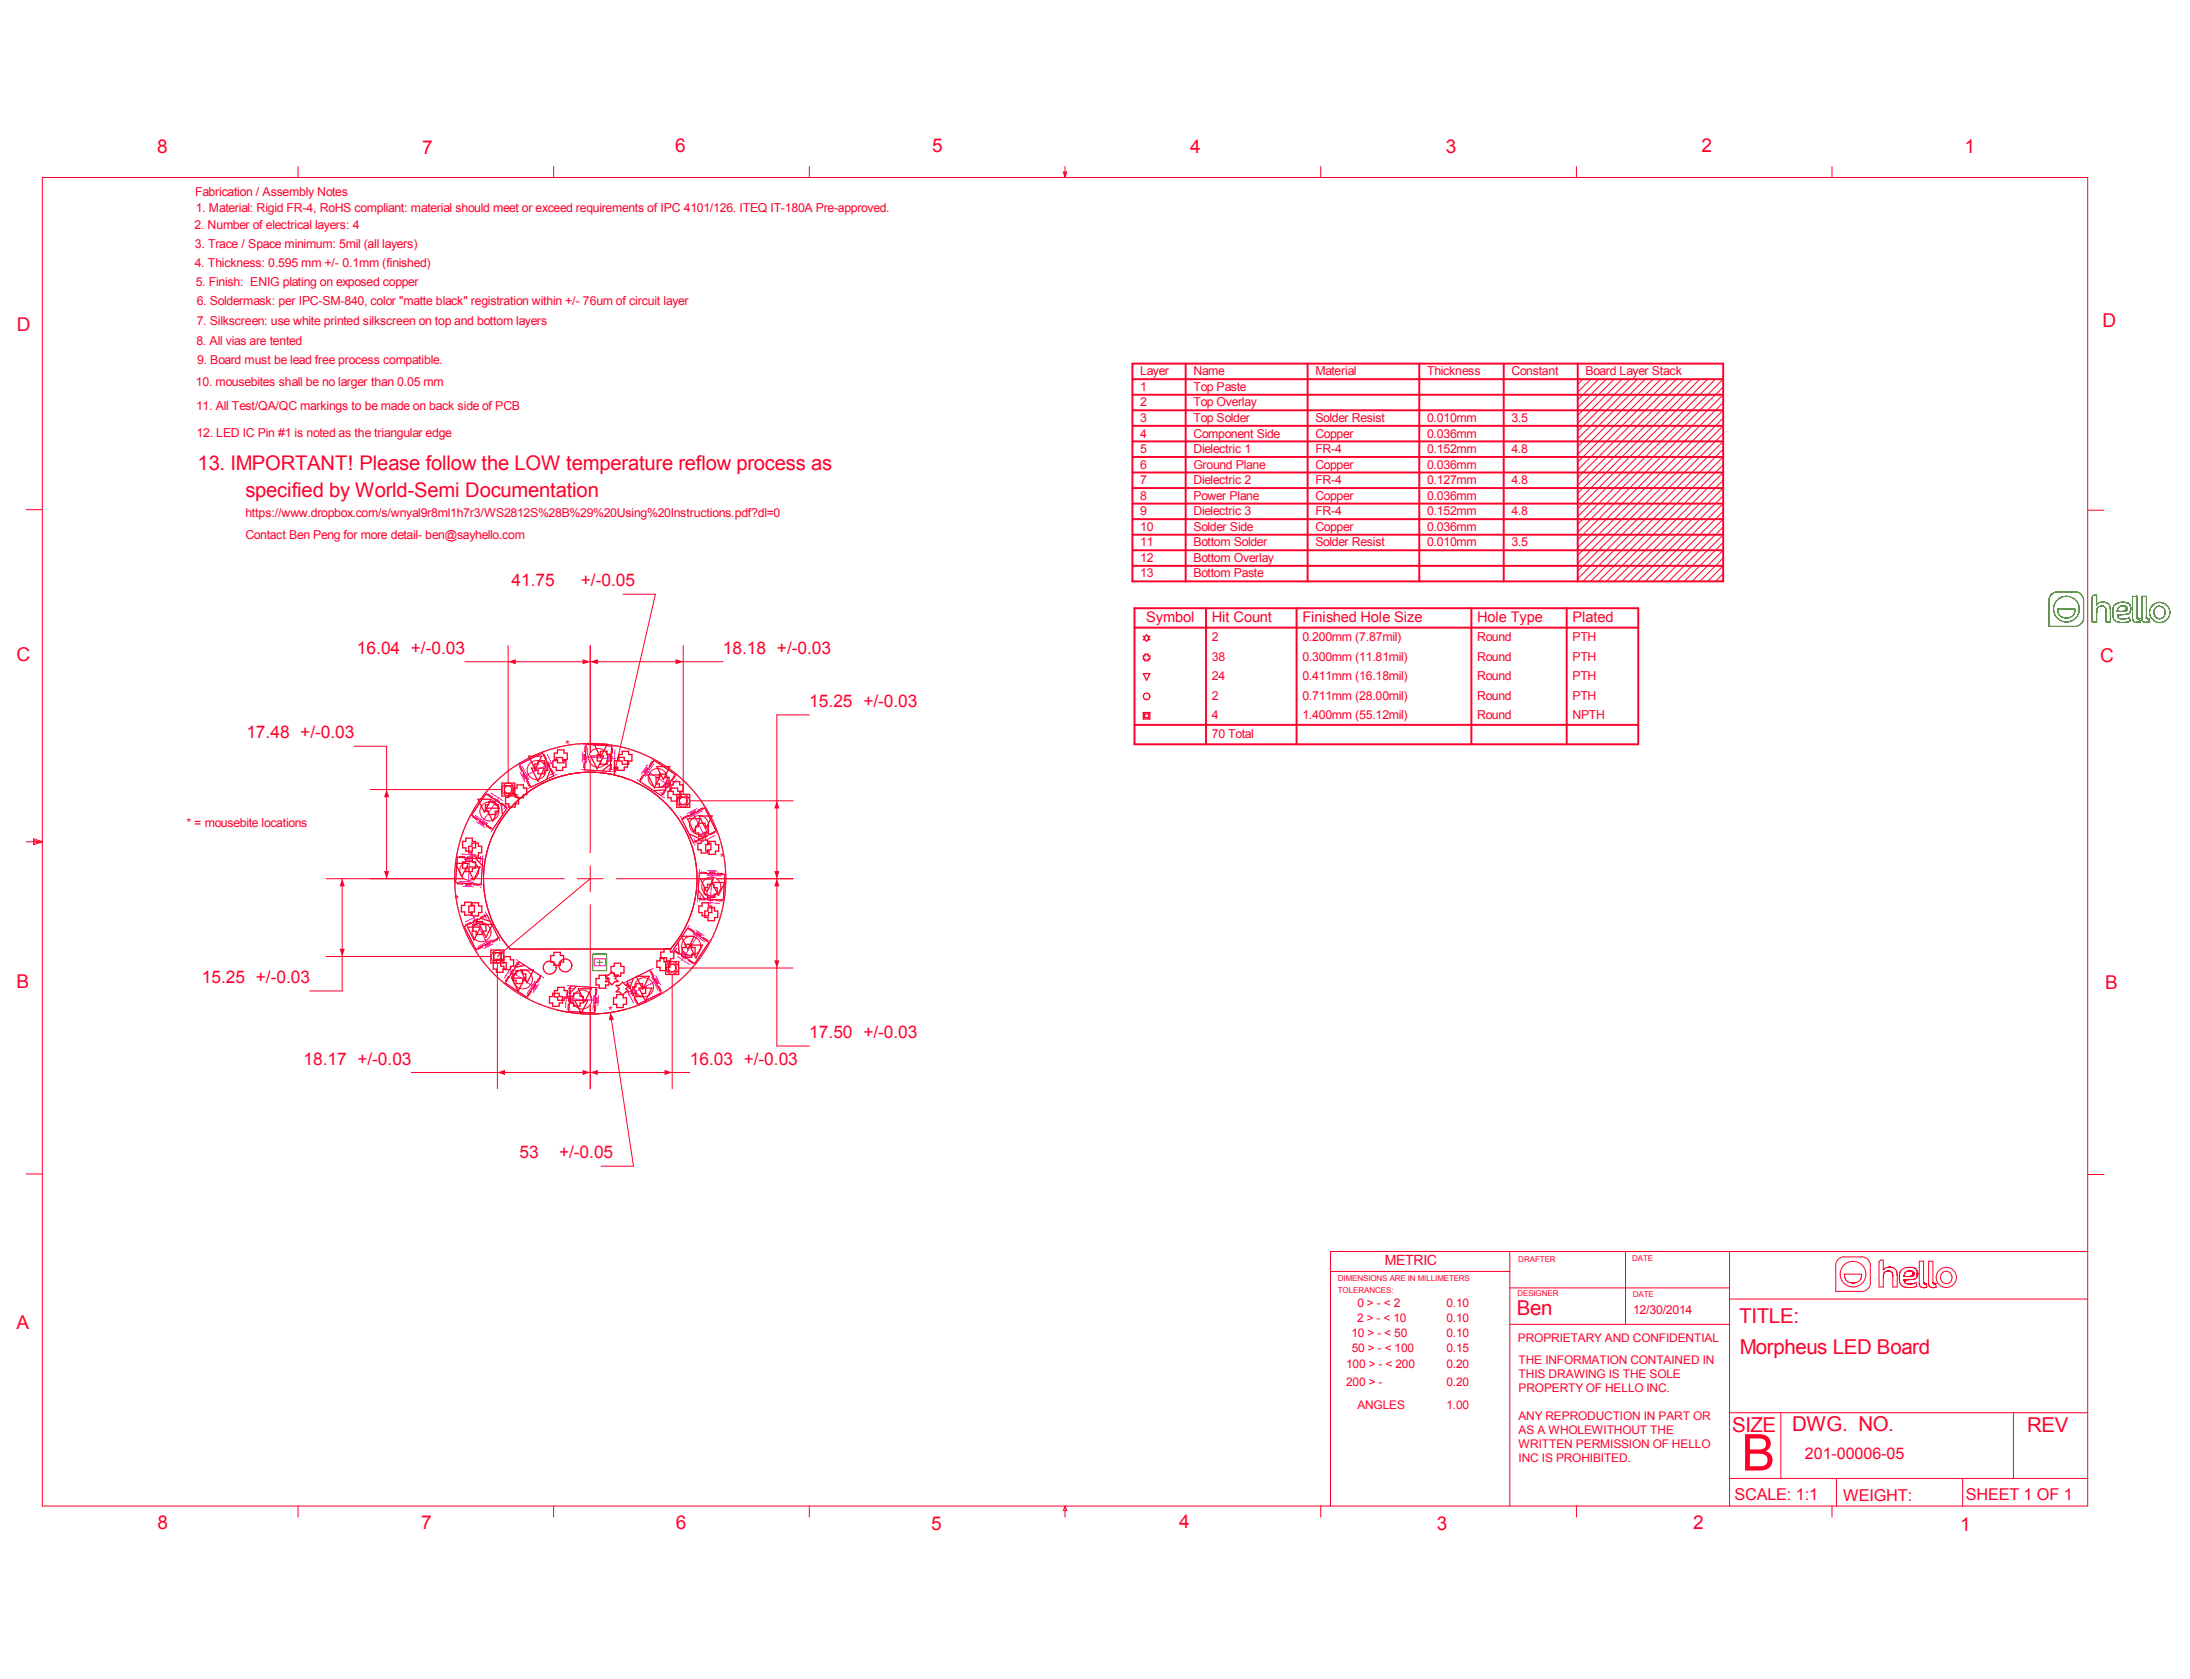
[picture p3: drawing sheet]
<svg xmlns="http://www.w3.org/2000/svg" width="269mm" height="206mm" viewBox="0 0 269 206" stroke-linecap="round" stroke-linejoin="round" font-family="sans-serif">
<defs><g id="words">
<text font-size="6.2" fill="#ff002a" x="213.7" y="180.4">B</text>
<g font-size="2.5" fill="#ff002a">
<text x="24.3" y="57.7">13. IMPORTANT! Please follow the LOW temperature reflow process as</text>
<text x="30.1" y="61">specified by World-Semi Documentation</text>
<text x="186.2" y="161.4">Ben</text>
<text x="213.5" y="162.3">TITLE:</text>
<text x="213.6" y="166.2">Morpheus LED Board</text>
<text x="212.6" y="175.7">SIZE</text>
<text x="220" y="175.5">DWG. NO.</text>
<text x="248.8" y="175.7">REV</text>
</g>
<g font-size="2.3" fill="#ff002a">
<text x="19.3" y="18.8">8</text>
<text x="51.8" y="18.8">7</text>
<text x="82.9" y="18.7">6</text>
<text x="114.4" y="18.7">5</text>
<text x="146.1" y="18.7">4</text>
<text x="177.5" y="18.8">3</text>
<text x="208.8" y="18.7">2</text>
<text x="241.1" y="18.8">1</text>
<text x="2.1" y="40.6">D</text>
<text x="258.1" y="40.1">D</text>
<text x="2" y="81.2">C</text>
<text x="257.8" y="81.2">C</text>
<text x="2" y="121.2">B</text>
<text x="258.4" y="121.4">B</text>
<text x="2" y="163.1">A</text>
<text x="19.3" y="187.7">8</text>
<text x="51.7" y="187.6">7</text>
<text x="83" y="187.6">6</text>
<text x="114.3" y="187.7">5</text>
<text x="144.7" y="187.5">4</text>
<text x="176.4" y="187.7">3</text>
<text x="207.8" y="187.7">2</text>
<text x="240.6" y="187.8">1</text>
</g>
<g font-size="2.1" fill="#ff002a">
<text x="62.8" y="71.9">41.75</text>
<text x="71.3" y="71.9">+/-0.05</text>
<text x="43.8" y="80.2">16.04 +/-0.03</text>
<text x="88.7" y="80.2">18.18 +/-0.03</text>
<text x="99.3" y="86.7">15.25 +/-0.03</text>
<text x="30.2" y="90.6">17.48 +/-0.03</text>
<text x="24.8" y="120.6">15.25 +/-0.03</text>
<text x="37.3" y="130.6">18.17 +/-0.03</text>
<text x="84.7" y="130.6">16.03 +/-0.03</text>
<text x="99.3" y="127.4">17.50 +/-0.03</text>
<text x="63.8" y="142.1">53</text>
<text x="68.6" y="142.1">+/-0.05</text>
</g>
<g font-size="2" fill="#ff002a">
<text x="221.6" y="179">201-00006-05</text>
<text x="212.9" y="184.1">SCALE: 1:1</text>
<text x="226.2" y="184.2">WEIGHT:</text>
<text x="241.3" y="184.1">SHEET 1 OF 1</text>
</g>
<g font-size="1.8" fill="#ff002a">
<text x="140.7" y="76.3">Symbol</text>
<text x="148.8" y="76.3">Hit Count</text>
<text x="159.9" y="76.3">Finished Hole Size</text>
<text x="181.3" y="76.3">Hole Type</text>
<text x="193" y="76.3">Plated</text>
</g>
<text font-size="1.7" fill="#ff002a" x="170" y="155.2">METRIC</text>
<g font-size="1.5" fill="#ff002a">
<text x="23.9" y="28.2">2. Number of electrical layers: 4</text>
<text x="24" y="24">Fabrication / Assembly Notes</text>
<text x="24" y="26.1">1. Material: Rigid FR-4, RoHS compliant: material should meet or exceed requirements of IPC 4101/126. ITEQ IT-180A Pre-approved.</text>
<text x="23.9" y="32.7">4. Thickness: 0.595 mm +/- 0.1mm (finished)</text>
<text x="23.9" y="30.5">3. Trace / Space minimum: 5mil (all layers)</text>
<text x="24" y="35.1">5. Finish: ENIG plating on exposed copper</text>
<text x="24.2" y="37.5">6. Soldermask: per IPC-SM-840, color &quot;matte black&quot; registration within +/- 76um of circuit layer</text>
<text x="24.2" y="39.9">7. Silkscreen: use white printed silkscreen on top and bottom layers</text>
<text x="24.1" y="47.3">10. mousebites shall be no larger than 0.05 mm</text>
<text x="24.1" y="42.4">8. All vias are tented</text>
<text x="24.2" y="44.7">9. Board must be lead free process compatible.</text>
<text x="140" y="48">1</text>
<text x="140" y="46.1">Layer</text>
<text x="146.5" y="46.1">Name</text>
<text x="146.5" y="48">Top Paste</text>
<text x="161.5" y="46.1">Material</text>
<text x="175.2" y="46.1">Thickness</text>
<text x="185.5" y="46.1">Constant</text>
<text x="194.6" y="46.1">Board Layer Stack</text>
<text x="24.1" y="50.4">11. All Test/QA/QC markings to be made on back side of PCB</text>
<text x="24.1" y="53.7">12. LED IC Pin #1 is noted as the triangular edge</text>
<text x="140" y="51.8">3</text>
<text x="140" y="53.7">4</text>
<text x="140" y="49.9">2</text>
<text x="146.5" y="51.8">Top Solder</text>
<text x="146.5" y="53.7">Component Side</text>
<text x="146.5" y="49.9">Top Overlay</text>
<text x="161.5" y="53.7">Copper</text>
<text x="161.5" y="51.8">Solder Resist</text>
<text x="175.2" y="51.8">0.010mm</text>
<text x="175.2" y="53.7">0.036mm</text>
<text x="185.5" y="51.8">3.5</text>
<text x="140" y="57.5">6</text>
<text x="140" y="59.4">7</text>
<text x="140" y="55.6">5</text>
<text x="146.5" y="57.5">Ground Plane</text>
<text x="146.5" y="59.4">Dielectric 2</text>
<text x="146.5" y="55.6">Dielectric 1</text>
<text x="161.5" y="59.4">FR-4</text>
<text x="161.5" y="55.6">FR-4</text>
<text x="161.5" y="57.5">Copper</text>
<text x="175.2" y="57.5">0.036mm</text>
<text x="175.2" y="59.4">0.127mm</text>
<text x="175.2" y="55.6">0.152mm</text>
<text x="185.5" y="59.4">4.8</text>
<text x="185.5" y="55.6">4.8</text>
<text x="30.1" y="63.5">https://www.dropbox.com/s/wnyal9r8ml1h7r3/WS2812S%28B%29%20Using%20Instructions.pdf?dl=0</text>
<text x="140" y="63.2">9</text>
<text x="140" y="65.1">10</text>
<text x="140" y="61.3">8</text>
<text x="146.5" y="63.2">Dielectric 3</text>
<text x="146.5" y="65.1">Solder Side</text>
<text x="146.5" y="61.3">Power Plane</text>
<text x="161.5" y="63.2">FR-4</text>
<text x="161.5" y="61.3">Copper</text>
<text x="161.5" y="65.1">Copper</text>
<text x="175.2" y="63.2">0.152mm</text>
<text x="175.2" y="65.1">0.036mm</text>
<text x="175.2" y="61.3">0.036mm</text>
<text x="185.5" y="63.2">4.8</text>
<text x="30.1" y="66.1">Contact Ben Peng for more detail- ben@sayhello.com</text>
<text x="140" y="67">11</text>
<text x="140" y="69">12</text>
<text x="140" y="70.9">13</text>
<text x="146.5" y="67">Bottom Solder</text>
<text x="146.5" y="69">Bottom Overlay</text>
<text x="146.5" y="70.9">Bottom Paste</text>
<text x="161.5" y="67">Solder Resist</text>
<text x="175.2" y="67">0.010mm</text>
<text x="185.5" y="67">3.5</text>
<text x="148.8" y="78.7">2</text>
<text x="148.8" y="83.5">24</text>
<text x="148.8" y="81.1">38</text>
<text x="159.9" y="83.5">0.411mm (16.18mil)</text>
<text x="159.9" y="78.7">0.200mm (7.87mil)</text>
<text x="159.9" y="81.1">0.300mm (11.81mil)</text>
<text x="181.3" y="83.5">Round</text>
<text x="181.3" y="78.7">Round</text>
<text x="181.3" y="81.1">Round</text>
<text x="193" y="83.5">PTH</text>
<text x="193" y="78.7">PTH</text>
<text x="193" y="81.1">PTH</text>
<text x="148.8" y="88.2">4</text>
<text x="148.8" y="85.8">2</text>
<text x="159.9" y="88.2">1.400mm (55.12mil)</text>
<text x="159.9" y="85.8">0.711mm (28.00mil)</text>
<text x="181.3" y="88.2">Round</text>
<text x="181.3" y="85.8">Round</text>
<text x="193" y="85.8">PTH</text>
<text x="193" y="88.2">NPTH</text>
<text x="69.4" y="91.9">*</text>
<text x="148.8" y="90.6">70 Total</text>
<text x="22.9" y="101.5">* = mousebite locations</text>
<text x="88.4" y="105.8">*</text>
<text x="55.8" y="110.9">*</text>
<text x="74.7" y="124.5">*</text>
<text x="166.6" y="160.4">0 &gt; - &lt; 2</text>
<text x="177.5" y="160.4">0.10</text>
<text x="200.5" y="161.2">12/30/2014</text>
<text x="165.2" y="167.9">100 &gt; - &lt; 200</text>
<text x="165.9" y="164.1">10 &gt; - &lt; 50</text>
<text x="165.9" y="166">50 &gt; - &lt; 100</text>
<text x="166.6" y="162.2">2 &gt; - &lt; 10</text>
<text x="177.5" y="167.9">0.20</text>
<text x="177.5" y="166">0.15</text>
<text x="177.5" y="164.1">0.10</text>
<text x="177.5" y="162.2">0.10</text>
<text x="186.3" y="164.6">PROPRIETARY AND CONFIDENTIAL</text>
<text x="186.4" y="167.4">THE INFORMATION CONTAINED IN</text>
<text x="165.2" y="170">200 &gt; -</text>
<text x="166.6" y="172.9">ANGLES</text>
<text x="177.5" y="172.9">1.00</text>
<text x="177.5" y="170">0.20</text>
<text x="186.4" y="169.1">THIS DRAWING IS THE SOLE</text>
<text x="186.4" y="170.8">PROPERTY OF HELLO INC.</text>
<text x="186.4" y="179.4">INC IS PROHIBITED.</text>
<text x="186.4" y="174.3">ANY REPRODUCTION IN PART OR</text>
<text x="186.4" y="176">AS A WHOLEWITHOUT THE</text>
<text x="186.4" y="177.7">WRITTEN PERMISSION OF HELLO</text>
</g>
<g font-size="1" fill="#ff002a">
<text x="186.4" y="154.9">DRAFTER</text>
<text x="200.3" y="154.7">DATE</text>
<text x="164.2" y="158.7">TOLERANCES:</text>
<text x="164.2" y="157.1">DIMENSIONS ARE IN MILLIMETERS</text>
<text x="186.3" y="159">DESIGNER</text>
<text x="200.4" y="159.1">DATE</text>
</g>
</g></defs>
<g fill="none" stroke="#c0c0c0" stroke-width=".12">
<path d="M63.2 98.6a13.1 13.1 0 0 1 18.2-.3 13.1 13.1 0 0 1 .9 18.1l-19.7 .1a13.1 13.1 0 0 1 .6-17.9z"/>
<circle cx="72.4" cy="107.8" r="16.6"/>
</g>
<g fill="none" stroke="#008000" stroke-width=".12">
<path d="M252.6 72.6a1.07 1.07 0 0 0-1.1 1.1v3.2h3.2a1.04 1.04 0 0 0 1.1-1.1v-2.1a1.07 1.07 0 0 0-1.1-1.1M252.6 72.6h2.1M252.7 75.3l.3 .4M253 75.7l.4 .1h.6M253.5 75.8h.1M253.6 75.8h.1M253.7 75.8h.1M253.8 75.8h.1M254.6 75.3l.1-.6h-2.1l.1 .6M254.6 75.3l-.3 .3-.3 .2M257.4 74.7h.1M257.5 74.6h.1"/>
<path d="M257.5 74.1l-.1 .1v-1.2l-.4 .1-.2 .2v3h.6v-1.4l.1-.3M257.6 74.5l-.1 .1M257.6 74.4h.1M257.7 74.4h.1M257.8 73.9h.7l.4 .3M257.8 73.9l-.3 .2M257.8 74.4h.1M257.9 74.4h.1M258 73.9h.1M258 74.4h.1M258.1 73.9h.1M258.1 74.4h.1"/>
<path d="M258.1 74.4h-.5M258.1 74.4h.2M258.2 73.9h.1M258.2 74.4h.1M258.3 74.4l.1 .1M258.4 74.5v.1zM258.5 74.7v.1M258.9 74.2l.2 .5v1.6h-.6v-1.4l-.1-.3M259.4 75.8l.1 .2M259.5 76l.1 .1M259.6 76.1l.3 .2M259.9 75h.1"/>
<path d="M259.9 76.3l1.1 .1M259.9 74.9h.1M259.9 75.4h.1M259.9 75.5h.1M259.9 75.4v.2M259.9 75.6h.1M259.9 75.6l.1 .1M260 75.4h.1M260 75.7h.1M260 75h.1M260 75.7v.1M260 74.6l-.1 .4"/>
<path d="M260 74.6h.1M260 75.8l.3 .1h.6M260.1 75.4h.1M260.2 75.4h.1M260.2 74.4l-.2 .2M260.2 74.4h.1M260.3 75.4h.1M260.3 74.4h.5M260.4 75.4h.1M260.4 74.4h.1M260.5 73.9h.1M260.5 74.4h.1"/>
<path d="M260.5 76.4h.1M260.6 76.4h.1M260.6 75.9h.1M260.6 74.4h.1M260.6 73.9h.1M260.7 76.4h.1M260.7 75.9h.1M260.7 74.4h.1M260.7 75h.1M260.8 74.4h.1M260.8 73.9h.1M260.9 74.4h.1"/>
<path d="M260.9 75h.1M260.9 75h-1M260.9 74.9h.1M260.9 74.9v.1M260.9 74.4l.1 .1M261 74.5h.1M261 74.9h.1M261 74.9h-.1M261 74.5v.1M261 74.8v.1M261 74.7h.1M261 74.6h.1"/>
<path d="M261 74.6v.2M261.1 75.9h-.2M261.1 75.9l.3-.1 .1 .4-.4 .1M261.1 76.3l-.1 .1M261.3 75.3l-.5 .1h-.9M261.3 75.3h.1M261.3 74.1l-.3-.2h-.7a1.13 1.13 0 0 0-1 1.5l.1 .4M261.3 74.1l.2 .3v.7M261.5 75.1l-.1 .2M261.5 75.1h.1M261.5 74.5h.1M261.5 74.6h.1"/>
<path d="M261.5 74.7h.1M261.5 74.8h.1M261.5 74.9h.1M261.9 76.2l.1 .1M262 76.3l.5 .1M262.2 76.4h.1M262.3 76.4h.1M262.3 75.8h.1M262.3 75.8v-2.6h-.5v2.7l.1 .3M262.3 75.8v.1M262.3 75.9h.1M262.4 75.9h.1"/>
<path d="M262.4 76.4h.1M262.5 75.9h.1M262.5 75.9h-.1M262.5 76.4h.1M262.6 75.9h.1M262.6 75.9l.1 .4-.1 .1M263.1 76.3h.1M263.1 76.3l.2 .1M263.4 76.4h.1M263.5 75.8h.1M263.5 75.8v-2.6h-.6v2.7l.2 .4M263.5 75.8v.1"/>
<path d="M263.5 76.4h.1M263.5 75.9h.1M263.5 75.9h.2M263.6 76.4h.1M263.6 75.9h.1M263.7 75.9h.1M263.7 76.4h-.4M263.7 76.4h.1M263.8 75.9l.1 .4-.2 .1M263.8 75.9h.1M264.4 75.2a.74 .74 0 0 0 .7 .7M264.5 74.7l-.1 .4"/>
<path d="M265.1 74.4l.5 .2 .2 .4M265.1 74.4l-.4 .1-.2 .2M265.7 75.6l-.2 .2-.4 .1M265.8 75v.3l-.1 .3M72.8 117.1h1.7v2h-1.7zM73.3 118.1h.6M73.6 117.8v.6"/>
<circle cx="253.6" cy="74.7" r="1.58"/>
<circle cx="265.1" cy="75.2" r="1.24"/>
</g>
<g fill="none" stroke="#f0f" stroke-width=".12">
<path d="M57.9 100l2.6 1.7M59.9 97l-1.1 1.7M60.2 98.3l1 .7M60.2 97.3l1.6 1M60.3 98.1l.5 .4-.1 .1M60.5 98.3l.3 .3M60.7 98.7l-1.2 1.7M60.8 98.5l.3 .2M60.9 98.3l.6 .4M61.3 97.8l-.3 .4M62.2 98.8l-.4 .5M62.3 99.2l-2.7-1.8-1.9 2.9"/>
<path d="M62.5 98.8l-2.2 3.3M63.4 94l3.2-1.6 1.4 2.8M63.8 93.8l1.4 2.8M63.9 94.8l.5 1.1M64.1 95l.1 .3M64.1 95l.3 .6M64.1 94.1l.8 1.6M64.3 95.3l-.2 .1M64.5 95.2h.1M64.5 95.2l.3 .6M65.1 96.4l.1 .2M65.1 94.9l-.6 .3"/>
<path d="M65.2 96.6h.1M66.6 93.4l.6 1.2M66.8 93.3l.3 .6-.2 .1M66.8 94l-1.9 1M66.8 93.6l.4 .7M66.8 93.6l.2 .3M67 92.2l-1.8 .9M67.2 92.6l.8 1.6M67.3 93.8l.2 .6M67.8 93.5l-.4 .2M68.1 94.8l-.6 .3M68.4 95l-3.6 1.8"/>
<path d="M71.3 94.4l4 .3M71.5 92.9h.2M71.5 91.3l4 .3M71.5 92.2l-.1 1.3M71.6 92.9v.4M71.6 92.5v.4M71.8 94.5h.1M71.8 94.2v.3M71.8 94.5l.2-3.2 3.1 .2-.2 3.2M71.9 92.9h.1M71.9 92.9h.6M71.9 92.9v.6"/>
<path d="M72.1 91.8l-.1 1.8M72.4 92.9l2.1 .2M74.6 94.4h.6M74.6 92.4l-.1 1.3M74.7 92.7v.8M74.8 92.4v.7h-.2M75 93.1l-.1 .6M75.1 93.1h.5M75.5 92l-.1 1.8M78.2 95.7l3.3 2.2M78.5 95.9h.1M78.6 95.9l1.7-2.6 2.6 1.7-1.7 2.6"/>
<path d="M78.7 95.7l-.2 .2M79.1 94.4l.2 .1M79.4 94.2l-.2 .3M79.4 94.1l-.4 .7M79.4 94.6l.6 .4M79.4 94.6l-.3 .5M79.5 93.9l-.7 1M79.8 94.9l1.8 1.2M79.9 93l3.4 2.3M80.2 93.7l-1 1.6M81 97.2l.5 .3M82 95.9l-.2 .3"/>
<path d="M82 95.8l-.4 .7M82 96.3l-.4 .5M82 95.6l-.7 1M82.1 96.4l.4 .3M82.2 95.7l-.4 .5-.1-.1M83 95.6l-1 1.5M84.9 99.5l.1 .2M85 99.6l-.3 .2M85.1 99.8h.1M85.1 99.8l.3 .6M85.1 99.9l-.6 .3M85.3 99.5l-.3 .1"/>
<path d="M85.5 99.2l-1.1 .6M86.2 99.5l-1.6 .8M86.3 98.8l1.8 3.6M86.5 99.1l-2.8 1.4M55.9 108.3l3.2 .2M56.1 105.2l3.2 .2M56.1 104.8l-.2 3.9M56.3 108.1l1.9 .2M56.6 104.8l1.8 .1M56.8 113.3l1.8 3.6M56.8 108.7l1.3 .1M57 105.5h.7v.2"/>
<path d="M57 105.7l1.3 .1M57.1 108.6l.7 .1M57.1 108.6l.4 .1M57.3 105.6h.8M57.3 105.6h.4M57.5 108.6v.2M57.5 108.4h.1M57.5 108.4h.6M57.5 107.8v.6M57.7 105.8l-.2 2.1M57.7 105.3l.6 .1M57.7 104.7v.5"/>
<path d="M58.1 112.5l.2 .4M58.3 100.1l1.6 1M58.5 100.8l1 .7M58.6 113.4l-.1-.2-.6 .3M58.6 113.4l1 1.9M58.8 100.9l.3 .2M58.8 100.9l.6 .4M58.8 112.3l-1.7 .8M58.8 108.5h.3M58.9 113.1l-.7 .3M59 112.7l-.6 .3M59 105.1l-.1 .6"/>
<path d="M59.1 108.5h.1M59.1 101l-.1 .2M59.1 113.1l-1.1 .6M59.2 100.9h.1M59.2 100.8l.6 .4M59.3 104.9l-.3 4.1M59.4 112.2l.3 .5M59.5 115.2l.3 .6M59.6 100.3l-.4 .6M59.6 111.9l1.8 3.6M59.8 112.3l-2.8 1.4 1.4 2.8 2.8-1.4M59.8 115.8h.1"/>
<path d="M59.9 115.9l.1 .2M59.9 116l-.3 .2M60.3 115.8l-.7 .4M60.3 115.3l-1.6 .8M60.3 101.6l.2 .1M60.4 115.5l-.6 .2M60.5 101.7h.1M60.5 115.8l-1.1 .6M61.2 115.1h.1M61.2 115.1l-.2 .1M62.4 119l.4 .2M62.9 118.5l-1 1.5"/>
<path d="M63.2 119.5l-.3 .3M63.2 119.5l-.1-.1-.4 .6M63.3 118.8l-.4 .5M63.3 119.6l1.8 1.2M63.4 119.2l-.5 .6M63.4 118.1l.5 .3M63.4 117.8l3.3 2.2M63.6 119l-.7 1.1M63.7 118l-1.7 2.6M66.4 119.7l-1.8 2.6-2.9-1.9M66.4 119.7h.1M66.4 119.7l-.2 .2"/>
<path d="M72.9 117.7h1.4v.8h-1.4zM79.8 119h.1M79.8 119l.1 .2M79.8 119l1.4 2.9-2.9 1.3-1.4-2.8M80 119.9l.8 1.7M80.1 119.9l.3 .6M80.1 118.8l-3.6 1.8M80.5 120l.3 .6M80.5 119.7l.6 1.1M83.1 116.3l-.4 .6M83.2 117.4l1.5 1M83.4 117l.6 .3"/>
<path d="M83.5 100.1l1.8 3.6M83.7 116.7l1 .7M83.7 100.5h.1M83.8 116.9l.6 .4M83.9 117.5l-.3 .4M83.9 100.4l-.2 .1M84.2 117l-.1 .2 .5 .3M84.4 113.9h.1M84.4 113.9l.2 .1M84.4 113.9l2.6 1.7M84.6 113.5l-2.2 3.4M85 114.6l1.6 1"/>
<path d="M85.1 114.4l.6 .4M85.2 102.9l.3 .5M85.3 100.3l1 1.9M85.4 114.1l1 .7M85.4 115.2l-1.2 1.8M85.5 114.3l.3 .3M85.7 114.8h.1M85.7 114.8l-.4 .5M85.8 114.5l.3 .3M85.8 107.1h.1M85.8 107.1h.3M85.8 107.1l3.2 .2-.2 3.1-3.2-.2"/>
<path d="M85.9 106.7l-.3 4M85.9 114.5l-.1 .1M86 109.9l-.1 .6M86.1 116.9l-1.1 1.7M86.5 102.6l-.6 .3M86.5 110.7l1.8 .1M86.6 102.8l.2 .4M86.6 110.3h.6M86.6 109.9l1.3 .1M86.7 102.2l-.4 .2M86.7 102.2l-.7 .3M86.7 107.4l1.9 .1"/>
<path d="M86.8 107.2l.6 .1M86.8 106.8l1.3 .1M86.8 110h.8M86.9 102l-1.2 .5M87 102.2l-.6 .3-.1-.2M87.1 106.9l.7 .1M87.2 110.5v.4M87.2 110l.4 .1M87.2 109.9v.2l.7 .1M87.2 115.3l-1.9 2.9-2.6-1.7M87.4 107.7l-.2 2.1M87.4 107.2h.1"/>
<path d="M87.4 107.2v.7M87.4 107h.4M87.4 106.9v.2M87.7 102.5l-1.6 .8M87.9 102l-2.8 1.3M89 106.9l-.2 4M63.3 121.5l1.7 1.1M64.9 120.7l.6 .3M65.5 121h.1M65.6 121.1l.2 .1M65.7 120.4l-1 1.5M65.8 120.5l-.3 .5"/>
<path d="M65.9 120.9l-.4 .6M66.2 120.7l-.7 1.1M69.3 122.5h.5M69.4 124.1l4 .2M69.5 121.8l-.1 1.8M69.6 120.9l4 .3M69.8 121.2l.6 .1M70 121.9v.6M70 121l-.2 3.1M70.2 122.5v.4M70.3 122.2l-.1 .7M70.3 122.6l-.2-.1v.7"/>
<path d="M70.4 121.9l-.1 1.3M70.4 122.6l2.1 .1M72.4 122.7h.7M72.9 122.1l-.1 1.8M73.1 122.7h.1M73.1 122.1l-.1 .6M73.2 121.4v-.2l-.3 3.1M73.2 122.8h.2M73.3 122.4v.7M73.5 122.2l-.1 1.2M76.9 121.4l.9 1.7M77.4 121.2l.3 .6"/>
<path d="M77.4 120.5l-.6 .3M77.5 121.9l-.4 .2M77.7 121.4l.4 .6-.2-.3M77.7 121.1l.6 1.1M78 121.6l-.2 .1 .3 .6M80 120.7l-1.9 .9M80.5 120.4h.1M80.5 120.4l-.6 .3M80.7 120.3l.1 .4M80.8 120.3l-.2 .1M81.5 121.6l-3.6 1.8"/>
</g>
<g fill="#ff002a">
<path d="M95 106.9h.7l-.3 .9z"/>
<path d="M41.7 116.4h.6l-.3 1z"/>
<path d="M42 107.8l.3 1h-.6z"/>
<path d="M74.9 124.2l.5 .9-.7 .1z"/>
<path d="M95 117.8h.7l-.3 1z"/>
<path d="M95.4 107.8l.3 1h-.7z"/>
<path d="M95.4 98.3l.3 .9h-.7z"/>
<path d="M47.1 106.9h.7l-.3 .9z"/>
<path d="M47.5 96.9l.3 .9h-.7z"/>
<path d="M61.1 131.6l.9-.3v.6z"/>
<path d="M72.5 131.6l.9-.3v.6z"/>
<path d="M71.5 131.3l1 .3-1 .3z"/>
<path d="M81.6 131.3l.9 .3-.9 .3z"/>
<path d="M62.4 81.2l.9-.3v.6z"/>
<path d="M72.5 81.2l.9-.3v.6z"/>
<path d="M71.5 80.9l1 .3-1 .3z"/>
<path d="M75.3 94.1l.6 .1-.5 .9z"/>
<path d="M82.9 80.9l1 .3-1 .3z"/>
</g>
<g fill="none" stroke="#c0c0c0" stroke-width=".12">
<path d="M63.2 98.6a13.1 13.1 0 0 1 18.2-.3 13.1 13.1 0 0 1 .9 18.1l-19.7 .1a13.1 13.1 0 0 1 .6-17.9z"/>
<circle cx="72.4" cy="107.8" r="16.6"/>
</g>
<g fill="none" stroke="#ff002a" stroke-width=".16">
<path d="M140.3 78.1h.2l.2-.2 .2 .2h.2l-.2 .2 .2 .2h-.2l-.2 .2-.2-.2h-.2l.2-.2zM58.7 98.1h1.6l-.8 1.6zM59.6 98.8h.4v-.4h.8v.4h.4v.8h-.4v.4h-.8v-.4h-.4zM59.7 99.2h1.6l-.8 1.6zM61.5 98.6l.2 1.3M61.6 96.1h1.6v1.6h-1.6zM61.9 96.4h1v1h-1zM62.1 97.8h.4v-.4h.8v.4h.4v.8h-.4v.4h-.8v-.4h-.4zM63.1 96.7h.4v-.4h.8v.4h.4v.8h-.4v.4h-.8v-.4h-.4zM64.9 92.8h1.6l-.8 1.6zM65.2 94.3h1.6l-.8 1.5zM65.6 93.7h.4v-.4h.8v.4h.4v.8h-.4v.4h-.8v-.4h-.4z"/>
<path d="M67.6 94.4l-.5 1.2M67.9 93.3h.4v-.3h.8v.3h.4v.8h-.4v.4h-.8v-.4h-.4zM68 92.4h.4v-.4h.8v.4h.4v.8h-.4v.4h-.8v-.4h-.4zM72.5 92.8h1.6l-.8 1.6zM72.9 91.3h1.6l-.8 1.6zM73.3 92.6h.4v-.4h.8v.4h.4v.8h-.4v.4h-.8v-.4h-.4zM74.9 93.8l-1 .8M75.4 93.3h.4v-.4h.8v.4h.4v.8h-.4v.4h-.8v-.4h-.4zM76 92.6h.4v-.4h.8v.4h.4v.8h-.4v.4h-.8v-.4h-.4zM79.5 95.1h1.6l-.8 1.6zM80.5 95.4h.4v-.4h.8v.4h.4v.8h-.4v.4h-.8v-.4h-.4zM80.6 94.1h1.6l-.8 1.6z"/>
<path d="M81.6 96.9l-1.3 .1M82.2 97.1v-.8h.4v-.4h.8v.4h.4v.8h-.6v-.4h-.8v.4M83.1 97.5h1.6v1.6h-1.6zM83.4 97.8h.9v.9h-.9zM83.4 97.1v.4h-.8v-.4h-.6v.8h.4v.4h.8v-.4h.4v-.8M140.3 87.4h.8v.8h-.8zM140.3 82.7h.8l-.4 .8zM140.5 87.6h.5v.5h-.5zM140.5 80.3h.4v.2h.2v.4h-.2v.2h-.4v-.2h-.2v-.4h.2zM55.9 105.9h1.6l-.8 1.6zM56.6 111.1h.4v-.4h.8v.4h.4v.8h-.4v.4h-.8v-.4h-.4zM56.8 105.8h.4v-.4h.8v.4h.4v.8h-.4v.3h-.8v-.3h-.4z"/>
<path d="M56.8 103.2h.4v-.4h.8v.4h.4v.8h-.4v.4h-.8v-.4h-.4zM57.3 106.4h1.6l-.8 1.6zM57.4 113.8h1.6l-.8 1.5zM57.5 103.8h.4v-.4h.8v.4h.4v.8h-.4v.4h-.8v-.4h-.4zM57.5 111.2h.4v-.4h.8v.4h.4v.8h-.4v.4h-.8v-.4h-.4zM58.1 113.5h.4v-.4h.8v.4h.3v.8h-.3v.4h-.8v-.4h-.4zM58.4 105.3l.8 .9M58.9 113.4h1.5l-.8 1.6zM59 112.7l1.2 .4M60.3 116.6h1.5v1.6h-1.5zM60.5 118.1h.4v-.4h.8v.4h.4v.8h-.4v.4h-.8v-.4h-.4zM60.6 116.9h.9v.9h-.9z"/>
<path d="M61.8 117.4h.8v.4h.4v.8h-.4v.4h-.8v-.4h-.3v-.8h.3M62.9 119.5h.4v-.4h.8v.4h.4v.8h-.4v.4h-.8v-.4h-.4zM63.9 119h1.6l-.8 1.6zM64.4 118.5l-1.1 .2M67.6 117.3h.4v-.4h.8v.4h.4v.7h-.4v.4h-.8v-.4h-.4zM74.3 119.7h.4l.4-.4 .4 .4h.4l-.4 .4 .4 .4h-.4l-.4 .3-.4-.3h-.4l.4-.4zM75 118.6h.4v-.4h.8v.4h.4v.8h-.4v.4h-.8v-.4h-.4zM78.1 119.8h1.6l-.8 1.6zM80.6 117.9h.4v-.4h.8v.4h.4v.8h-.4v.4h-.8v-.4h-.4zM81.1 116.8h.4v-.4h.8v.4h.4v.8h-.4v.4h-.8v-.4h-.4zM81.7 118h1.6v1.6h-1.6zM82 118.3h1v1h-1z"/>
<path d="M83.2 115.7l.2 1.3M83.6 114.9h1.6l-.8 1.6zM83.7 116.3h.4v-.4h.8v.4h.4v.8h-.4v.4h-.8v-.4h-.4zM84.4 100.5h1.6l-.8 1.5zM84.6 102.3l1.3 .6M84.6 116h1.6l-.8 1.6zM85.4 101.4h.4v-.4h.8v.4h.4v.8h-.4v.4h-.8v-.4h-.4zM85.7 103.5h.4v-.4h.8v.4h.4v.8h-.4v.4h-.8v-.4h-.4zM85.7 109.2l.8 1.1M85.8 111.2h.4v-.4h.8v.4h.4v.8h-.4v.4h-.8v-.4h-.4zM85.8 100.1h1.6l-.8 1.6zM86 107.9h1.6l-.8 1.5z"/>
<path d="M86.4 108.9h.4v-.4h.8v.4h.4v.8h-.4v.4h-.8v-.4h-.4zM86.5 111.8h.4v-.4h.8v.4h.4v.8h-.4v.4h-.8v-.4h-.4zM86.6 103.6h.4v-.4h.8v.4h.4v.8h-.4v.4h-.8v-.4h-.4zM87.4 108.3h1.6l-.8 1.6zM62.8 120h1.6l-.8 1.6zM67.4 122.3h.4v-.4h.8v.4h.4v.8h-.4v.4h-.8v-.4h-.4zM68.1 121.5h.3v-.3h.8v.3h.4v.8h-.4v.4h-.8v-.4h-.3zM70 121.9h.1M70 122.3h.4v-.4h.8v.4h.4v.8h-.4v.4h-.8v-.4h-.4zM70.6 122.8h1.5l-.7 1.5zM70.8 121l-.8 .9M71 121.3h1.6l-.8 1.6z"/>
<path d="M73.2 120.1h.3v-.4h.8v.4h.4v.8h-.4v.4h-.8v-.4h-.3zM75.3 122.4h.4v-.4h.8v.4h.4v.8h-.4v.4h-.8v-.4h-.4zM75.6 120.9h.4l.4-.4 .4 .4h.4l-.4 .4 .4 .4h-.4l-.4 .4-.4-.4h-.4l.4-.4zM77.7 121.1h.4v-.4h.8v.4h.4v.8h-.4v.4h-.8v-.4h-.4zM77.7 120.1l-.4 1.1M78.4 121.2h1.6l-.8 1.6z"/>
<circle cx="140.7" cy="85.4" r=".4"/>
<circle cx="67.5" cy="118.7" r=".8"/>
<circle cx="69.4" cy="118.5" r=".8"/>
</g>
<g fill="none" stroke="#ff002a" stroke-width=".12">
<path d="M5.2 21.8h251.1v163h-251.1zM36.6 20.4v1.4M68 20.4v1.4M99.3 20.4v1.4M130.5 21.1h.4l-.2 .7zM130.6 21.1l.1 .7M130.7 20.4v1.4M130.8 21.1l-.1 .7M162.1 20.4v1.4M193.5 20.4v1.4M224.9 20.4v1.4M194.3 46.5l-.6 .7"/>
<path d="M195.3 46.5l-1.6 1.6M196.2 46.5l-2.5 2.6M197.2 46.5l-3.5 3.5M198.1 46.5l-4.4 4.5M199.1 46.5l-5.4 5.4M200 46.5l-6.3 6.4M201 46.5l-7.3 7.3M202 46.5l-8.3 8.3M202.9 46.5l-9.2 9.3M203.9 46.5l-10.2 10.2M204.8 46.5l-11.1 11.2M205.8 46.5l-12.1 12.1"/>
<path d="M206.7 46.5l-13 13.1M207.7 46.5l-14 14M208.6 46.5l-14.9 15M209.6 46.5l-15.9 15.9M210.6 46.5l-16.9 16.9M211.5 50.3l-17.8 17.9M211.5 46.5l-17.8 17.8M211.5 48.4l-17.8 17.8M211.5 49.4l-17.8 17.8M211.5 51.3l-17.8 17.8M211.5 52.3l-17.8 17.8M211.5 47.5l-17.8 17.8"/>
<path d="M211.5 53.2l-17.8 17.8M211.5 54.2l-17.2 17.1M211.5 55.1l-16.2 16.2M211.5 56.1l-15.3 15.2M211.5 57l-14.3 14.3M211.5 58l-13.4 13.3M211.5 58.9l-12.4 12.4M211.5 59.9l-11.5 11.4M3.2 62.5h2M62.4 79.2v16.9M72.5 79.2v13.1M76.5 72.9h4l-5.1 22.2"/>
<path d="M83.9 79.2v18.3M211.5 60.8l-10.5 10.5M211.5 61.8l-9.5 9.5M211.5 62.7l-8.6 8.6M211.5 63.7l-7.6 7.6M211.5 64.7l-6.7 6.6M211.5 65.6l-5.7 5.7M211.5 66.6l-4.8 4.7M211.5 67.5l-3.8 3.8M211.5 68.5l-2.9 2.8M211.5 69.4l-1.9 1.9M211.5 70.4l-.9 .9"/>
<path d="M256.3 62.6h2M43.5 91.6h4v16.2M45.5 96.9h16.1M57.1 81.2h31.6M59.6 97.4l2.6 1.7-1.7 2.6-2.6-1.7zM59.8 97.5l.1-.1 .5 .4v.1M60.7 98.1v-.1l.6 .3-.1 .1M61.5 98.6h.1l.5 .3-.1 .1M63.8 93.8l2.8-1.4 1.4 2.8-2.9 1.4zM63.9 94l-.1 .1 .2 .5h.1M64.3 94.9l-.1 .1 .3 .5h.1M64.8 95.8l-.2 .1 .3 .5h.1"/>
<path d="M66.7 92.6h.1l.3 .5-.1 .1M67.1 93.5h.1l.3 .5-.1 .1M67.6 94.4h.1l.3 .5-.2 .1M71.8 93.6h-.1l-.1 .6h.2M71.9 92.6h-.2v.6h.1M71.9 91.6h-.1v.6h.1M72 91.3l3.1 .2-.2 3.2-3.2-.2zM72.5 93.1v11.5M74.9 93.8h.2l-.1 .6h-.1M75 92.8h.1v.6h-.1M75.1 91.8h.1v.6h-.2M77.3 95.7a13.1 13.1 0 0 0-16.2 5.6"/>
<path d="M79 95.2l-.1-.1-.3 .5 .1 .1M79.6 94.3h-.1l-.4 .5 .1 .1M80.1 93.5l-.1-.1-.3 .6h.1M80.3 93.3l2.6 1.7-1.7 2.6-2.7-1.7zM81.6 96.9l.1 .1-.3 .5-.1-.1M82.2 96.1h.1l-.3 .6-.1-.1M82.7 95.2l.2 .1-.4 .5h-.1M84.7 98.3h12.6M85.4 99.7l-.1-.1-.5 .3v.1M86.3 99.3l-.1-.2-.5 .3v.1M99.3 87.7h-3.9v40.7h3.9M3.2 103.3h2"/>
<path d="M4.1 102.9l1.1 .4-1.1 .4zM4.1 103.1l1.1 .2M5.2 103.3l-1.1 .1M40 107.8h16.9M40 117.4h20.3M42 107.8v13.8h-4M56.1 105.2l3.2 .2-.2 3.1-3.2-.2zM56.2 108.3v.2h.6v-.1M56.4 105.2v-.1h.6v.1M57 113.7l2.8-1.4 1.4 2.8-2.8 1.4zM57.2 108.4v.1l.6 .1v-.2M57.4 105.3v-.1h.6v.1"/>
<path d="M57.7 107.8h11.6M57.8 113.3l-.1-.1-.5 .3v.1M58.1 100.1l-.1 .2 .5 .3 .1-.1M58.2 108.5v.1h.6v-.1M58.4 105.3v-.1l.6 .1v.1M58.7 112.8l-.1-.1-.5 .3v.1M58.9 100.7v.1l.5 .4 .1-.2M59.2 116.1v.1l-.5 .3-.1-.1M59.6 112.4l-.1-.1-.5 .3v.1M59.8 101.3l-.1 .1 .5 .3 .1-.1M60.1 115.7v.1l-.5 .2-.1-.1M61 115.2v.1l-.5 .3-.1-.1"/>
<path d="M61.1 118.2v15.4M62.5 119.9l-.1-.1-.4 .5 .2 .1M63.1 119.1l-.2-.1-.3 .5 .1 .1M63.6 118.2l-.1-.1-.3 .6h.1M63.7 118l2.7 1.8-1.8 2.5-2.6-1.7zM66.2 120h.1l-.3 .5h-.1M70.9 107.8h3.1M72.5 106.2v3.2M72.5 111v11.5M72.5 107.8l-11.4 9.6M75.6 107.8h11.5M79.9 119.3l.1-.1 .3 .6h-.2"/>
<path d="M82.3 116.4a13.1 13.1 0 0 0-.8-18 13.1 13.1 0 0 0-18.1 0 13.1 13.1 0 0 0-.8 18.1M82.3 116.4h.1M82.3 116.4l-19.7 .1M82.5 119.6v14M82.9 116.6l-.1 .1 .5 .4 .1-.1M83.3 118.8h14M83.7 117.2l-.1 .1 .6 .4v-.2M83.7 100.5l2.8-1.4 1.4 2.9-2.8 1.3zM84.4 113.9l2.6 1.7-1.7 2.6-2.6-1.7zM84.5 100.1l-.1-.1-.5 .3v.1M84.5 117.7v.2l.5 .3 .1-.1M84.6 114l.1-.1 .5 .4-.1 .1"/>
<path d="M85.4 114.6l.1-.1 .5 .3v.1M85.8 107.1l3.2 .2-.2 3.1-3.2-.2zM85.9 103v.1l-.5 .2-.1-.1M85.9 110.3v.1h.6v-.1M86.1 107.1v-.1l.6 .1v.1M86.3 115.2l.1-.2 .5 .4-.1 .1M86.8 102.5v.1l-.5 .3-.1-.1M86.9 110.3v.1l.6 .1v-.1M87.1 107.2v-.1h.6v.1M87.7 102.1v.1l-.5 .2-.1-.1M87.9 110.4v.1l.6 .1v-.2M87.9 107.8h9.4"/>
<path d="M88.1 107.3v-.2l.6 .1v.1M50.5 131.6h34.2M65.1 121.6l.1 .1-.3 .5-.1-.1M65.7 120.8h.1l-.4 .6-.1-.1M69.9 123.2h-.1l-.1 .7h.1M69.9 122.2h-.1v.7h.1M70 121.2h-.1l-.1 .7h.2M70 121l3.2 .2-.3 3.1-3.1-.2zM72.5 123.3v10.3M73 123.4h.1v.7h-.1M73.1 122.4h.1v.7h-.2M73.1 121.4h.2l-.1 .7h-.1"/>
<path d="M74.9 124.2l2.9 18.9h-4M76.9 123.8a16.7 16.7 0 0 1-8.6 .1M76.9 120.4l2.9-1.3 1.3 2.8-2.8 1.3zM77.1 120.7h-.2l.3 .6 .1-.1M77.5 121.5l-.1 .1 .3 .6 .1-.1M77.9 122.5h-.1l.3 .6 .1-.1M80.3 120.2l.1-.1 .3 .6h-.1M80.8 121.1l.1-.1 .3 .6h-.2M3.2 144.1h2M163.3 156h22M185.3 153.6v31.2M185.3 158h27"/>
<path d="M199.5 153.6v8.9M212.3 153.6v31.2M212.3 159.4h44M226.4 154.2a1.04 1.04 0 0 0-1.1 1.1v3.2h3.2a1.07 1.07 0 0 0 1.1-1.1M226.4 154.2h2.1M226.4 156.4v-.1h2.1a.9 .9 0 0 1-.8 1.1h-.5a.88 .88 0 0 1-.8-1M227.4 157.4h.1M227.5 157.4h.1M227.6 157.4h.1M228.5 154.2a1.07 1.07 0 0 1 1.1 1.1M229.6 155.3v2.1M231.2 156.3h.1"/>
<path d="M231.3 156.2l-.1 .5M231.3 156.2h.1M231.3 155.7l-.1 .1v-1.2l-.4 .1-.2 .2v3h.6v-1.2M231.4 156.1l-.1 .1M231.4 155.6l-.1 .1M231.4 156.1h.1M231.5 156h-.1M231.5 156h.1M231.5 156h.5l.2 .1M231.6 156h.1M231.6 155.5l-.2 .1M231.7 156h.1"/>
<path d="M231.8 156h.1M231.8 155.5h.1M231.8 155.5h-.2M231.8 155.5h.2M231.9 156h.1M231.9 155.5h.1M232 155.5h.1M232 156h.1M232 155.5l.5 .1M232.3 156.3h.1M232.5 155.6l.3 .3 .1 .4v1.6h-.6v-1.5l-.1-.2M233.1 156.8h.1"/>
<path d="M233.1 156.8l.1 .6M233.2 157.4l.4 .4M233.2 156.1l-.1 .7M233.3 155.9l-.1 .2M233.6 157.9h.1M233.7 156.6h.1M233.7 157.1h.1M233.7 157h.1M233.7 157v.1M233.7 157.1l.1 .2M233.7 157.2h.1M233.8 156.4l-.1 .2h.9"/>
<path d="M233.8 156.6h.1M233.8 157.2h.1M233.8 157h.1M233.8 157.3h.1M233.8 157.3v.1M233.8 157.4l.4 .1h.7M233.9 156.1v.1M233.9 157h.1M233.9 156.1l-.1 .2M234 157h.1M234 157.5h.1M234 156l-.1 .1"/>
<path d="M234.1 157h.1M234.1 157.5h.1M234.1 156h.1M234.2 157h.1M234.2 156h.1M234.3 156h.1M234.3 155.5h.1M234.3 158h.1M234.4 158h.1M234.4 157.5h.1M234.4 155.5h.1M234.4 156h.1"/>
<path d="M234.5 156h.1M234.5 158h.1M234.5 157.5h.1M234.5 155.5h.1M234.6 157.5h.1M234.6 156.6h.1M234.6 156h.1M234.7 156h.1M234.7 156.6h.1M234.7 156h-.7M234.7 156l.1 .1M234.7 156.6h-.1"/>
<path d="M234.7 156.5h.1M234.7 156.5v.1M234.8 156.5h-.1M234.8 156.1h.1M234.8 156.5h.1M234.8 156.1v.1M234.8 156.4h.1M234.8 156.4v.1M234.8 156.2h.1M234.8 156.3h.1M234.8 156.2v.2M234.9 157.5l.3-.1 .1 .4-.6 .2-1-.1"/>
<path d="M235.1 156.9l-.3 .1h-1.1M235.1 156.9h.1M235.2 155.8l-.4-.3h-.7l-.4 .1-.4 .3M235.2 155.8l.1 .1M235.3 155.9v.7l-.2 .3M235.3 156.6h.1M235.3 156.4h.1M235.3 156.3h.1M235.3 156.2h.1M235.6 157.7v.1M235.8 157.9h.1M236 158h.1"/>
<path d="M236.1 158h.1M236.1 157.4h.1M236.1 157.4v-2.6h-.5v2.8l.2 .3M236.1 157.4v.1M236.1 157.5h.1M236.2 157.5h.1M236.2 158h.1M236.2 157.5h.2l.1 .4h-.7M236.3 157.5h.1M236.3 158h.1M236.4 157.5h.1M236.8 157.8l.2 .1"/>
<path d="M237.2 158h.1M237.3 157.4h.1M237.3 157.4v.1M237.3 157.5h.1M237.3 158h.1M237.3 157.4v-2.6h-.6l.1 3M237.4 158h.1M237.4 157.5h.1M237.5 158h-.1M237.5 157.5h.1M237.5 158h.1M237.5 157.5h-.1"/>
<path d="M237.5 157.5l.2 .4M237.7 157.9h-.7M237.7 157.9h.1M238.5 156.1a.74 .74 0 0 0-.1 1.1 .74 .74 0 0 0 1.1 0M238.9 156l-.4 .1M238.9 156a.77 .77 0 0 1 .6 1.2M256.3 153.6h-93v31.2M256.3 144.1h2M185.3 162.5h27M212.3 173.3h44M218.6 173.3v8.1M247.1 173.3v8.1"/>
<path d="M36.6 184.8v1.4M68 184.8v1.4M99.3 184.8v1.4M130.7 184.8l.2 .6h-.4zM130.7 184.8v1.4M162.1 184.8v1.4M193.5 184.8v1.4M212.3 181.4h44M224.9 184.8v1.4M225.4 181.4v3.4M240.9 181.4v3.4"/>
<circle cx="60.1" cy="99.6" r="1.16"/>
<circle cx="62.4" cy="96.9" r=".45"/>
<circle cx="62.4" cy="96.9" r=".78"/>
<circle cx="65.9" cy="94.5" r="1.16"/>
<circle cx="73.4" cy="93" r="1.16"/>
<circle cx="80.7" cy="95.5" r="1.16"/>
<circle cx="83.8" cy="98.3" r=".78"/>
<circle cx="83.9" cy="98.3" r=".45"/>
<circle cx="57.6" cy="106.9" r="1.16"/>
<circle cx="59.1" cy="114.4" r="1.16"/>
<circle cx="61.1" cy="117.4" r=".45"/>
<circle cx="61.1" cy="117.4" r=".78"/>
<circle cx="72.4" cy="107.8" r="16.6"/>
<circle cx="82.5" cy="118.8" r=".45"/>
<circle cx="82.5" cy="118.8" r=".78"/>
<circle cx="84.8" cy="116.1" r="1.16"/>
<circle cx="85.8" cy="101.2" r="1.16"/>
<circle cx="87.3" cy="108.8" r="1.16"/>
<circle cx="64.2" cy="120.2" r="1.16"/>
<circle cx="71.5" cy="122.6" r="1.16"/>
<circle cx="79.1" cy="121.1" r="1.16"/>
<circle cx="227.5" cy="156.3" r="1.58"/>
<circle cx="238.9" cy="156.7" r="1.24"/>
</g>
<g fill="none" stroke="#ff002a" stroke-width=".24">
<path d="M139 44.6h72.5v26.7h-72.5zM139 59.9h72.5M139 58h72.5M139 56.1h72.5M139 54.2h72.5M139 52.3h72.5M139 50.3h72.5M139 48.4h72.5M139 46.5h72.5M145.5 44.6v26.7M160.5 44.6v26.7M174.2 44.6v26.7"/>
<path d="M184.6 44.6v26.7M193.7 44.6v26.7M139 69.4h72.5M139 67.5h72.5M139 65.6h72.5M139 63.7h72.5M139 61.8h72.5M139.3 74.6h61.8v16.7h-61.8zM139.3 77h61.8M148 74.6v16.7M159.2 74.6v16.7M180.6 74.6v16.7"/>
<path d="M192.3 74.6v16.7M139.3 88.9h61.8"/>
</g>
<use href="#words"/>
</svg>
